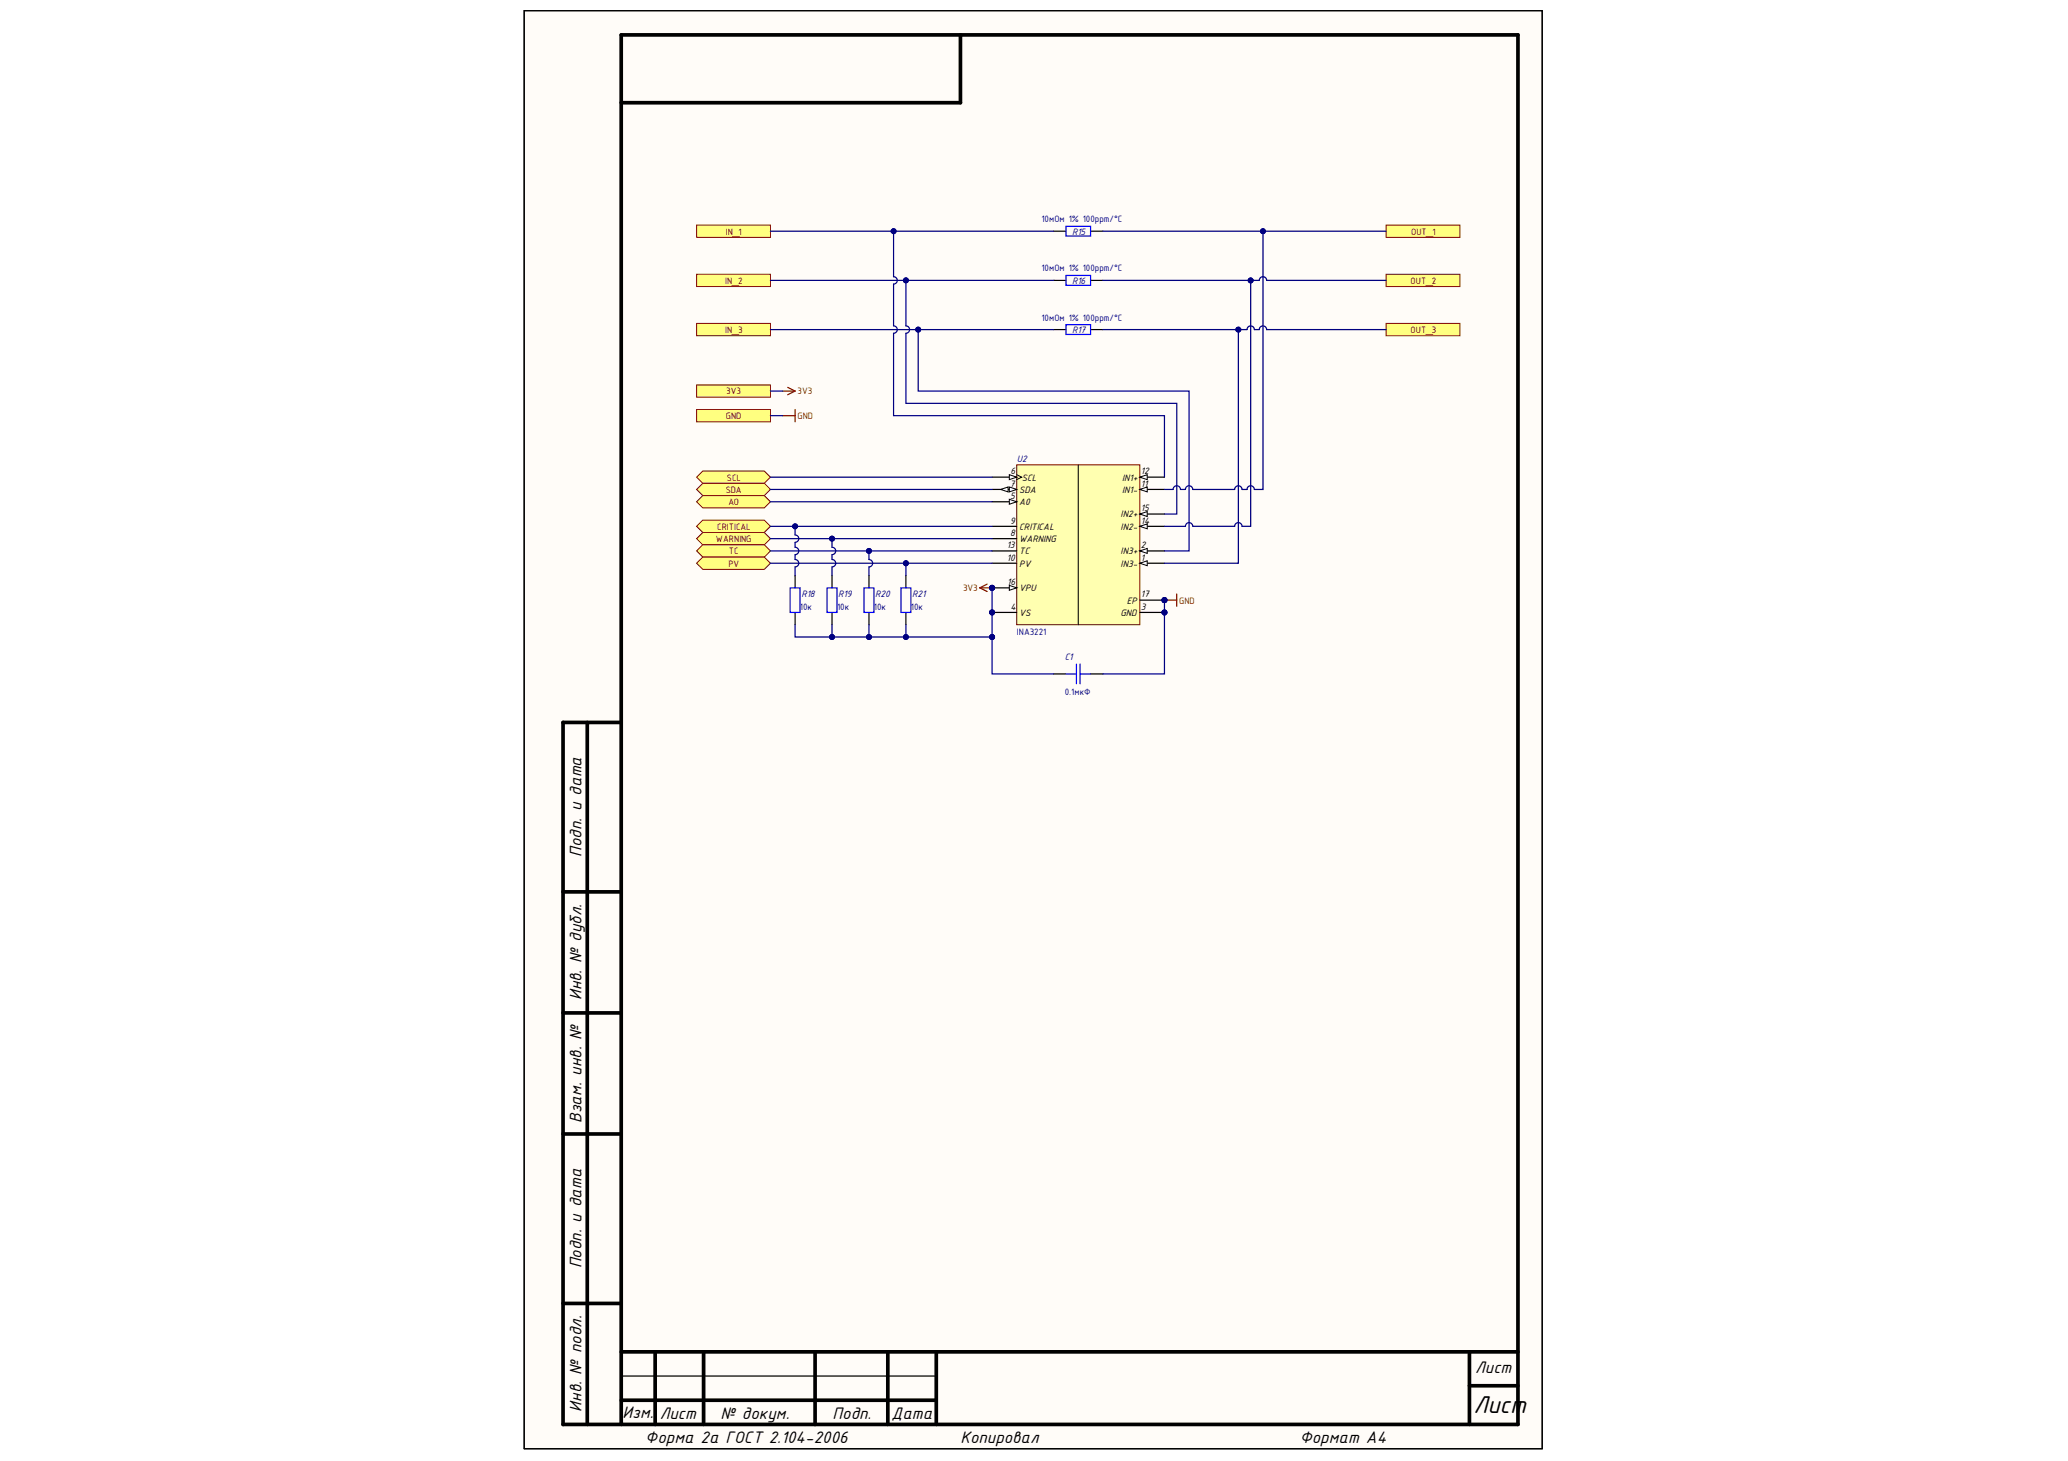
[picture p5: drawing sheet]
<svg xmlns="http://www.w3.org/2000/svg" width="297mm" height="210mm" viewBox="0 0 297 210" stroke-linecap="round" stroke-linejoin="round" font-family="sans-serif">
<defs><g id="words">
<text font-size="3.8" x="211.6" y="203.1">Лист</text>
<g font-size="2.6">
<text x="83.5" y="123.1" transform="rotate(-90 83.5 123.1)">Подп. и дата</text>
<text x="83.5" y="143.7" transform="rotate(-90 83.5 143.7)">Инв. № дубл.</text>
<text x="83.5" y="161.4" transform="rotate(-90 83.5 161.4)">Взам. инв. №</text>
<text x="83.5" y="182.2" transform="rotate(-90 83.5 182.2)">Подп. и дата</text>
<text x="211.9" y="197.2">Лист</text>
<text x="83.5" y="202.8" transform="rotate(-90 83.5 202.8)">Инв. № подл.</text>
<text x="89.4" y="203.8">Изм.</text>
<text x="94.8" y="203.8">Лист</text>
<text x="103.5" y="203.8">№ докум.</text>
<text x="119.6" y="203.8">Подп.</text>
<text x="128.1" y="203.8">Дата</text>
<text x="92.7" y="207.3">Форма 2а ГОСТ 2.104-2006</text>
<text x="138" y="207.3">Копировал</text>
<text x="186.7" y="207.3">Формат А4</text>
</g>
<g font-size="1.4" fill="#800000">
<text x="104.2" y="33.7">IN_1</text>
<text x="202.7" y="33.7">OUT_1</text>
<text x="104.2" y="40.8">IN_2</text>
<text x="202.6" y="40.8">OUT_2</text>
<text x="104.2" y="47.8">IN_3</text>
<text x="202.6" y="47.8">OUT_3</text>
<text x="104.3" y="56.7">3V3</text>
<text x="114.6" y="56.7">3V3</text>
<text x="104.3" y="60.2">GND</text>
<text x="114.6" y="60.2">GND</text>
<text x="104.2" y="70.8">SDA</text>
<text x="104.4" y="69.1">SCL</text>
<text x="102.8" y="77.9">WARNING</text>
<text x="103" y="76.1">CRITICAL</text>
<text x="104.6" y="72.6">AO</text>
<text x="104.6" y="81.4">PV</text>
<text x="104.7" y="79.7">TC</text>
<text x="138.3" y="84.9">3V3</text>
<text x="169.4" y="86.7">GND</text>
</g>
<g font-size="1.4" fill="#000080">
<text x="149.6" y="31.9">10мОм 1% 100ppm/°C</text>
<text x="154" y="33.7">R15</text>
<text x="149.6" y="39">10мОм 1% 100ppm/°C</text>
<text x="154" y="40.8">R16</text>
<text x="149.6" y="46.1">10мОм 1% 100ppm/°C</text>
<text x="154" y="47.8">R17</text>
<text x="146" y="66.4">U2</text>
<text x="114.9" y="87.6">10к</text>
<text x="115.1" y="85.8">R18</text>
<text x="120.2" y="87.6">10к</text>
<text x="120.4" y="85.8">R19</text>
<text x="125.5" y="87.6">10к</text>
<text x="125.7" y="85.8">R20</text>
<text x="130.8" y="87.6">10к</text>
<text x="131" y="85.8">R21</text>
<text x="146" y="91.2">INA3221</text>
<text x="152.9" y="94.8">C1</text>
<text x="152.9" y="99.8">0.1мкФ</text>
</g>
<g font-size="1.4">
<text x="145.1" y="69.9">7</text>
<text x="145.1" y="71.7">5</text>
<text x="145.1" y="68.2">6</text>
<text x="146.4" y="70.8">SDA</text>
<text x="146.8" y="69.1">SCL</text>
<text x="161.2" y="70.8">IN1-</text>
<text x="161.2" y="69.1">IN1+</text>
<text x="163.9" y="69.9">11</text>
<text x="163.9" y="68.2">12</text>
<text x="145.1" y="77">8</text>
<text x="145.1" y="75.2">9</text>
<text x="146.4" y="72.6">A0</text>
<text x="146.4" y="77.9">WARNING</text>
<text x="146.4" y="76.1">CRITICAL</text>
<text x="161" y="76.1">IN2-</text>
<text x="161" y="74.3">IN2+</text>
<text x="163.9" y="75.2">14</text>
<text x="163.9" y="73.5">15</text>
<text x="144.6" y="78.8">13</text>
<text x="144.6" y="80.6">10</text>
<text x="146.4" y="81.4">PV</text>
<text x="146.4" y="79.7">TC</text>
<text x="161" y="81.4">IN3-</text>
<text x="161" y="79.7">IN3+</text>
<text x="163.9" y="80.6">1</text>
<text x="163.9" y="78.8">2</text>
<text x="144.7" y="84.1">16</text>
<text x="145.1" y="87.6">4</text>
<text x="146.4" y="88.5">VS</text>
<text x="146.4" y="84.9">VPU</text>
<text x="161" y="88.5">GND</text>
<text x="161.9" y="86.7">EP</text>
<text x="163.9" y="87.6">3</text>
<text x="163.9" y="85.8">17</text>
</g>
</g></defs>
<path d="M75.3 1.5h146.2v206.6h-146.2z" fill-rule="evenodd" fill="#fffcf8"/>
<path d="M75.3 1.5h146.2v206.6h-146.2z" fill="none" stroke="#000" stroke-width=".14"/>
<path d="M75.3 1.5h146.2v206.6h-146.2z" fill-rule="evenodd" fill="#fffcf8"/>
<path d="M75.3 1.5h146.2v206.6h-146.2z" fill="none" stroke="#000" stroke-width=".14"/>
<g fill="none" stroke="#000" stroke-width=".53">
<path d="M138 5v9.8h-48.8M80.9 103.8h8.3M80.9 103.8v100.9h137.1v-199.7h-128.8v199.7M84.4 103.8v100.9M80.9 128.1h8.3M80.9 145.5h8.3M80.9 162.9h8.3M80.9 187.3h8.3M89.2 194.2h128.8M94.1 194.2v10.5M101.1 194.2v10.5M117.1 194.2v10.5"/>
<path d="M127.5 194.2v10.5M134.5 194.2v10.5M211.1 194.2v10.5M211.1 199.1h6.9M89.2 201.2h45.3"/>
</g>
<path d="M75.3 1.5h146.2v206.6h-146.2zM89.2 197.7h45.3" fill="none" stroke="#000" stroke-width=".18"/>
<circle cx="167.3" cy="88" r=".35" fill="#000080"/>
<circle cx="167.3" cy="88" r=".35" fill="none" stroke="#000080" stroke-width=".14"/>
<circle cx="142.5" cy="88" r=".35" fill="#000080"/>
<circle cx="142.5" cy="88" r=".35" fill="none" stroke="#000080" stroke-width=".14"/>
<circle cx="142.5" cy="84.5" r=".35" fill="#000080"/>
<circle cx="142.5" cy="84.5" r=".35" fill="none" stroke="#000080" stroke-width=".14"/>
<circle cx="167.3" cy="86.2" r=".35" fill="#000080"/>
<circle cx="167.3" cy="86.2" r=".35" fill="none" stroke="#000080" stroke-width=".14"/>
<path d="M146 66.8h17.7v23h-17.7z" fill-rule="evenodd" fill="#ffffb0"/>
<path d="M146 66.8h17.7v23h-17.7z" fill="none" stroke="#800000" stroke-width=".14"/>
<path d="M163.7 80.9h3.6" fill="none" stroke="#000" stroke-width=".17"/>
<path d="M163.7 80.9l1.1-.3v.7z" fill="#f8fcff"/>
<path d="M163.7 80.9l1.1-.3v.7z" fill="none" stroke="#000" stroke-width=".14"/>
<path d="M163.7 79.2h3.6" fill="none" stroke="#000" stroke-width=".17"/>
<path d="M163.7 79.2l1.1-.4v.7z" fill="#f8fcff"/>
<path d="M163.7 79.2l1.1-.4v.7z" fill="none" stroke="#000" stroke-width=".14"/>
<path d="M163.7 88h3.6" fill="none" stroke="#000" stroke-width=".17"/>
<circle cx="167.3" cy="88" r=".35" fill="#000080"/>
<circle cx="167.3" cy="88" r=".35" fill="none" stroke="#000080" stroke-width=".14"/>
<path d="M142.5 88h3.5" fill="none" stroke="#000" stroke-width=".17"/>
<circle cx="142.5" cy="88" r=".35" fill="#000080"/>
<circle cx="142.5" cy="88" r=".35" fill="none" stroke="#000080" stroke-width=".14"/>
<path d="M142.5 72.1h3.5" fill="none" stroke="#000" stroke-width=".17"/>
<path d="M145 71.7l1 .4-1 .3z" fill="#f8fcff"/>
<path d="M145 71.7l1 .4-1 .3z" fill="none" stroke="#000" stroke-width=".14"/>
<path d="M142.5 68.6h3.5" fill="none" stroke="#000" stroke-width=".17"/>
<path d="M145 68.2l1 .4-1 .3z" fill="#f8fcff"/>
<path d="M145 68.2l1 .4-1 .3zM146 68.2l.7 .4-.7 .3" fill="none" stroke="#000" stroke-width=".14"/>
<path d="M142.5 70.3h3.5" fill="none" stroke="#000" stroke-width=".17"/>
<path d="M145 70l1 .3-1 .4z" fill="#f8fcff"/>
<path d="M145 70l1 .3-1 .4z" fill="none" stroke="#000" stroke-width=".14"/>
<path d="M143.7 70.3l1.1-.3v.7z" fill="#f8fcff"/>
<path d="M143.7 70.3l1.1-.3v.7z" fill="none" stroke="#000" stroke-width=".14"/>
<path d="M142.5 77.4h3.5M142.5 75.6h3.5M163.7 70.3h3.6M142.5 80.9h3.5" fill="none" stroke="#000" stroke-width=".17"/>
<path d="M163.7 70.3l1.1-.3v.7z" fill="#f8fcff"/>
<path d="M163.7 70.3l1.1-.3v.7z" fill="none" stroke="#000" stroke-width=".14"/>
<path d="M163.7 68.6h3.6" fill="none" stroke="#000" stroke-width=".17"/>
<path d="M163.7 68.6l1.1-.4v.7z" fill="#f8fcff"/>
<path d="M163.7 68.6l1.1-.4v.7z" fill="none" stroke="#000" stroke-width=".14"/>
<path d="M142.5 79.2h3.5M163.7 75.6h3.6" fill="none" stroke="#000" stroke-width=".17"/>
<path d="M163.7 75.6l1.1-.3v.7z" fill="#f8fcff"/>
<path d="M163.7 75.6l1.1-.3v.7z" fill="none" stroke="#000" stroke-width=".14"/>
<path d="M163.7 73.9h3.6" fill="none" stroke="#000" stroke-width=".17"/>
<path d="M163.7 73.9l1.1-.4v.7z" fill="#f8fcff"/>
<path d="M163.7 73.9l1.1-.4v.7z" fill="none" stroke="#000" stroke-width=".14"/>
<path d="M142.5 84.5h3.5" fill="none" stroke="#000" stroke-width=".17"/>
<path d="M145 84.1l1 .4-1 .3z" fill="#f8fcff"/>
<path d="M145 84.1l1 .4-1 .3z" fill="none" stroke="#000" stroke-width=".14"/>
<circle cx="142.5" cy="84.5" r=".35" fill="#000080"/>
<circle cx="142.5" cy="84.5" r=".35" fill="none" stroke="#000080" stroke-width=".14"/>
<path d="M163.7 86.2h3.6" fill="none" stroke="#000" stroke-width=".17"/>
<circle cx="167.3" cy="86.2" r=".35" fill="#000080"/>
<circle cx="167.3" cy="86.2" r=".35" fill="none" stroke="#000080" stroke-width=".14"/>
<path d="M154.9 66.8v23" fill="none" stroke="#000" stroke-width=".14"/>
<path d="M100.1 68.6l.8-.9h8.9l.9 .9-.9 .8h-8.9z" fill-rule="evenodd" fill="#ffff80"/>
<path d="M100.1 68.6l.8-.9h8.9l.9 .9-.9 .8h-8.9z" fill="none" stroke="#800000" stroke-width=".14"/>
<path d="M100.1 70.3l.8-.9h8.9l.9 .9-.9 .9h-8.9z" fill-rule="evenodd" fill="#ffff80"/>
<path d="M100.1 70.3l.8-.9h8.9l.9 .9-.9 .9h-8.9z" fill="none" stroke="#800000" stroke-width=".14"/>
<path d="M100.9 71.2h8.9l.9 .9-.9 .9h-8.9l-.8-.9z" fill-rule="evenodd" fill="#ffff80"/>
<path d="M100.9 71.2h8.9l.9 .9-.9 .9h-8.9l-.8-.9z" fill="none" stroke="#800000" stroke-width=".14"/>
<path d="M112.4 56.2h1.8M113.1 55.7l1.1 .5M114.2 56.2l-1.1 .5" fill="none" stroke="#800000" stroke-width=".17"/>
<path d="M100.1 55.3h10.6v1.8h-10.6z" fill-rule="evenodd" fill="#ffff80"/>
<path d="M100.1 55.3h10.6v1.8h-10.6z" fill="none" stroke="#800000" stroke-width=".14"/>
<path d="M100.1 58.8h10.6v1.8h-10.6z" fill-rule="evenodd" fill="#ffff80"/>
<path d="M100.1 58.8h10.6v1.8h-10.6z" fill="none" stroke="#800000" stroke-width=".14"/>
<path d="M167.3 86.2h1.7M169 85.3v1.8" fill="none" stroke="#800000" stroke-width=".17"/>
<circle cx="167.3" cy="86.2" r=".35" fill="#000080"/>
<circle cx="167.3" cy="86.2" r=".35" fill="none" stroke="#000080" stroke-width=".14"/>
<path d="M140.7 84.5l1.1 .5M140.7 84.5h1.8M141.8 83.9l-1.1 .6" fill="none" stroke="#800000" stroke-width=".17"/>
<circle cx="142.5" cy="84.5" r=".35" fill="#000080"/>
<circle cx="142.5" cy="84.5" r=".35" fill="none" stroke="#000080" stroke-width=".14"/>
<path d="M151.3 33.2h1.8M156.6 33.2h1.8M151.3 40.3h1.8M151.3 47.4h1.8M156.6 40.3h1.8M156.6 47.4h1.8" fill="none" stroke="#000" stroke-width=".17"/>
<path d="M153.1 32.5h3.5v1.4h-3.5zM153.1 39.6h3.5v1.4h-3.5zM153.1 46.6h3.5v1.5h-3.5z" fill="none" stroke="#00f" stroke-width=".17"/>
<path d="M100.1 32.3h10.6v1.8h-10.6z" fill-rule="evenodd" fill="#ffff80"/>
<path d="M100.1 32.3h10.6v1.8h-10.6z" fill="none" stroke="#800000" stroke-width=".14"/>
<path d="M100.1 39.4h10.6v1.8h-10.6z" fill-rule="evenodd" fill="#ffff80"/>
<path d="M100.1 39.4h10.6v1.8h-10.6z" fill="none" stroke="#800000" stroke-width=".14"/>
<path d="M100.1 46.5h10.6v1.7h-10.6z" fill-rule="evenodd" fill="#ffff80"/>
<path d="M100.1 46.5h10.6v1.7h-10.6z" fill="none" stroke="#800000" stroke-width=".14"/>
<path d="M199.1 32.3h10.6v1.8h-10.6z" fill-rule="evenodd" fill="#ffff80"/>
<path d="M199.1 32.3h10.6v1.8h-10.6z" fill="none" stroke="#800000" stroke-width=".14"/>
<path d="M199.1 39.4h10.6v1.8h-10.6z" fill-rule="evenodd" fill="#ffff80"/>
<path d="M199.1 39.4h10.6v1.8h-10.6z" fill="none" stroke="#800000" stroke-width=".14"/>
<path d="M199.1 46.5h10.6v1.7h-10.6z" fill-rule="evenodd" fill="#ffff80"/>
<path d="M199.1 46.5h10.6v1.7h-10.6z" fill="none" stroke="#800000" stroke-width=".14"/>
<path d="M112.4 59.7h1.8M114.2 58.8v1.8" fill="none" stroke="#800000" stroke-width=".17"/>
<path d="M114.2 82.7v1.8M114.2 88v1.8M119.5 82.7v1.8M119.5 88v1.8M124.8 82.7v1.8M124.8 88v1.8M130.1 82.7v1.8M130.1 88v1.8M151.3 96.8h1.8M156.6 96.8h1.8" fill="none" stroke="#000" stroke-width=".17"/>
<path d="M113.5 84.5h1.4v3.5h-1.4zM118.8 84.5h1.4v3.5h-1.4zM124.1 84.5h1.4v3.5h-1.4zM129.4 84.5h1.4v3.5h-1.4zM153.1 96.8h1.4M154.6 95.4v2.8M155.1 95.4v2.8M155.2 96.8h1.4" fill="none" stroke="#00f" stroke-width=".17"/>
<path d="M100.9 74.7h8.9l.9 .9-.9 .9h-8.9l-.8-.9z" fill-rule="evenodd" fill="#ffff80"/>
<path d="M100.9 74.7h8.9l.9 .9-.9 .9h-8.9l-.8-.9z" fill="none" stroke="#800000" stroke-width=".14"/>
<path d="M100.1 77.4l.8-.9h8.9l.9 .9-.9 .9h-8.9z" fill-rule="evenodd" fill="#ffff80"/>
<path d="M100.1 77.4l.8-.9h8.9l.9 .9-.9 .9h-8.9z" fill="none" stroke="#800000" stroke-width=".14"/>
<path d="M100.1 79.2l.8-.9h8.9l.9 .9-.9 .8h-8.9z" fill-rule="evenodd" fill="#ffff80"/>
<path d="M100.1 79.2l.8-.9h8.9l.9 .9-.9 .8h-8.9z" fill="none" stroke="#800000" stroke-width=".14"/>
<path d="M100.1 80.9l.8-.9h8.9l.9 .9-.9 .9h-8.9z" fill-rule="evenodd" fill="#ffff80"/>
<path d="M100.1 80.9l.8-.9h8.9l.9 .9-.9 .9h-8.9z" fill="none" stroke="#800000" stroke-width=".14"/>
<path d="M110.7 80.9h19.4" fill="none" stroke="#000080" stroke-width=".17"/>
<circle cx="130.1" cy="80.9" r=".35" fill="#000080"/>
<circle cx="130.1" cy="80.9" r=".35" fill="none" stroke="#000080" stroke-width=".14"/>
<path d="M110.7 79.2h14.1" fill="none" stroke="#000080" stroke-width=".17"/>
<circle cx="124.8" cy="79.2" r=".35" fill="#000080"/>
<circle cx="124.8" cy="79.2" r=".35" fill="none" stroke="#000080" stroke-width=".14"/>
<path d="M110.7 77.4h8.8" fill="none" stroke="#000080" stroke-width=".17"/>
<circle cx="119.5" cy="77.4" r=".35" fill="#000080"/>
<circle cx="119.5" cy="77.4" r=".35" fill="none" stroke="#000080" stroke-width=".14"/>
<path d="M110.7 75.6h3.5" fill="none" stroke="#000080" stroke-width=".17"/>
<circle cx="114.2" cy="75.6" r=".35" fill="#000080"/>
<circle cx="114.2" cy="75.6" r=".35" fill="none" stroke="#000080" stroke-width=".14"/>
<path d="M110.7 59.7h1.7M110.7 56.2h1.7M110.7 47.4h21.2M110.7 72.1h31.8M110.7 70.3h31.8M110.7 68.6h31.8" fill="none" stroke="#000080" stroke-width=".17"/>
<circle cx="131.9" cy="47.4" r=".35" fill="#000080"/>
<circle cx="131.9" cy="47.4" r=".35" fill="none" stroke="#000080" stroke-width=".14"/>
<path d="M110.7 40.3h19.4" fill="none" stroke="#000080" stroke-width=".17"/>
<circle cx="130.1" cy="40.3" r=".35" fill="#000080"/>
<circle cx="130.1" cy="40.3" r=".35" fill="none" stroke="#000080" stroke-width=".14"/>
<path d="M110.7 33.2h17.6" fill="none" stroke="#000080" stroke-width=".17"/>
<circle cx="128.4" cy="33.2" r=".35" fill="#000080"/>
<circle cx="128.4" cy="33.2" r=".35" fill="none" stroke="#000080" stroke-width=".14"/>
<path d="M114.2 89.8v1.7h28.3" fill="none" stroke="#000080" stroke-width=".17"/>
<circle cx="142.5" cy="91.5" r=".35" fill="#000080"/>
<circle cx="142.5" cy="91.5" r=".35" fill="none" stroke="#000080" stroke-width=".14"/>
<circle cx="130.1" cy="91.5" r=".35" fill="#000080"/>
<circle cx="130.1" cy="91.5" r=".35" fill="none" stroke="#000080" stroke-width=".14"/>
<circle cx="124.8" cy="91.5" r=".35" fill="#000080"/>
<circle cx="124.8" cy="91.5" r=".35" fill="none" stroke="#000080" stroke-width=".14"/>
<circle cx="119.5" cy="91.5" r=".35" fill="#000080"/>
<circle cx="119.5" cy="91.5" r=".35" fill="none" stroke="#000080" stroke-width=".14"/>
<path d="M142.5 75.6h-28.3v1.3a.53 .53 0 0 1 .5 .5 .53 .53 0 0 1-.5 .5v.7a.53 .53 0 0 1 .5 .6 .53 .53 0 0 1-.5 .5v.7a.53 .53 0 0 1 .5 .5 .53 .53 0 0 1-.5 .5v1.3" fill="none" stroke="#000080" stroke-width=".17"/>
<circle cx="114.2" cy="75.6" r=".35" fill="#000080"/>
<circle cx="114.2" cy="75.6" r=".35" fill="none" stroke="#000080" stroke-width=".14"/>
<path d="M142.5 77.4h-23v1.2a.53 .53 0 0 1 .5 .6 .53 .53 0 0 1-.5 .5v.7a.53 .53 0 0 1 .5 .5 .53 .53 0 0 1-.5 .5v1.3" fill="none" stroke="#000080" stroke-width=".17"/>
<circle cx="119.5" cy="77.4" r=".35" fill="#000080"/>
<circle cx="119.5" cy="77.4" r=".35" fill="none" stroke="#000080" stroke-width=".14"/>
<path d="M142.5 79.2h-17.7v1.2a.53 .53 0 0 1 .5 .5 .53 .53 0 0 1-.5 .5v1.3" fill="none" stroke="#000080" stroke-width=".17"/>
<circle cx="124.8" cy="79.2" r=".35" fill="#000080"/>
<circle cx="124.8" cy="79.2" r=".35" fill="none" stroke="#000080" stroke-width=".14"/>
<path d="M151.3 33.2h-23v6.6a.53 .53 0 0 1 .6 .5 .53 .53 0 0 1-.6 .5v6a.53 .53 0 0 1 .6 .6 .53 .53 0 0 1-.6 .5v11.8h39v8.9" fill="none" stroke="#000080" stroke-width=".17"/>
<circle cx="128.4" cy="33.2" r=".35" fill="#000080"/>
<circle cx="128.4" cy="33.2" r=".35" fill="none" stroke="#000080" stroke-width=".14"/>
<path d="M142.5 80.9h-12.4v1.8" fill="none" stroke="#000080" stroke-width=".17"/>
<circle cx="130.1" cy="80.9" r=".35" fill="#000080"/>
<circle cx="130.1" cy="80.9" r=".35" fill="none" stroke="#000080" stroke-width=".14"/>
<path d="M151.3 40.3h-21.2v6.5a.53 .53 0 0 1 .5 .6 .53 .53 0 0 1-.5 .5v10.1h38.9v15.9h-1.7" fill="none" stroke="#000080" stroke-width=".17"/>
<circle cx="130.1" cy="40.3" r=".35" fill="#000080"/>
<circle cx="130.1" cy="40.3" r=".35" fill="none" stroke="#000080" stroke-width=".14"/>
<path d="M151.3 47.4h-19.4v8.8h38.9v23h-3.5" fill="none" stroke="#000080" stroke-width=".17"/>
<circle cx="131.9" cy="47.4" r=".35" fill="#000080"/>
<circle cx="131.9" cy="47.4" r=".35" fill="none" stroke="#000080" stroke-width=".14"/>
<path d="M142.5 91.5v5.3h8.8" fill="none" stroke="#000080" stroke-width=".17"/>
<circle cx="142.5" cy="91.5" r=".35" fill="#000080"/>
<circle cx="142.5" cy="91.5" r=".35" fill="none" stroke="#000080" stroke-width=".14"/>
<path d="M167.3 86.2v10.6h-8.9" fill="none" stroke="#000080" stroke-width=".17"/>
<circle cx="167.3" cy="88" r=".35" fill="#000080"/>
<circle cx="167.3" cy="88" r=".35" fill="none" stroke="#000080" stroke-width=".14"/>
<circle cx="167.3" cy="86.2" r=".35" fill="#000080"/>
<circle cx="167.3" cy="86.2" r=".35" fill="none" stroke="#000080" stroke-width=".14"/>
<path d="M158.4 47.4h19.5v33.5h-10.6" fill="none" stroke="#000080" stroke-width=".18"/>
<circle cx="177.9" cy="47.4" r=".35" fill="#000080"/>
<circle cx="177.9" cy="47.4" r=".35" fill="none" stroke="#000080" stroke-width=".14"/>
<path d="M167.3 75.6h3a.53 .53 0 0 1 .5-.5 .53 .53 0 0 1 .5 .5" fill="none" stroke="#000080" stroke-width=".17"/>
<path d="M158.4 40.3h21.2v35.3h-1.2a.53 .53 0 0 0-.5-.5 .53 .53 0 0 0-.6 .5h-6" fill="none" stroke="#000080" stroke-width=".18"/>
<circle cx="179.6" cy="40.3" r=".35" fill="#000080"/>
<circle cx="179.6" cy="40.3" r=".35" fill="none" stroke="#000080" stroke-width=".14"/>
<path d="M167.3 70.3h1.2a.53 .53 0 0 1 .5-.5 .53 .53 0 0 1 .6 .5h.7a.53 .53 0 0 1 .5-.5 .53 .53 0 0 1 .5 .5" fill="none" stroke="#000080" stroke-width=".17"/>
<path d="M158.4 33.2h23v37.1h-1.2a.53 .53 0 0 0-.6-.5 .53 .53 0 0 0-.5 .5h-.7a.53 .53 0 0 0-.5-.5 .53 .53 0 0 0-.6 .5h-6" fill="none" stroke="#000080" stroke-width=".18"/>
<circle cx="181.4" cy="33.2" r=".35" fill="#000080"/>
<circle cx="181.4" cy="33.2" r=".35" fill="none" stroke="#000080" stroke-width=".14"/>
<path d="M177.9 47.4h1.2a.53 .53 0 0 1 .5-.6 .53 .53 0 0 1 .6 .6h.7a.53 .53 0 0 1 .5-.6 .53 .53 0 0 1 .5 .6h17.2" fill="none" stroke="#000080" stroke-width=".18"/>
<circle cx="177.9" cy="47.4" r=".35" fill="#000080"/>
<circle cx="177.9" cy="47.4" r=".35" fill="none" stroke="#000080" stroke-width=".14"/>
<path d="M179.6 40.3h1.3a.53 .53 0 0 1 .5-.5 .53 .53 0 0 1 .5 .5h17.2" fill="none" stroke="#000080" stroke-width=".18"/>
<circle cx="179.6" cy="40.3" r=".35" fill="#000080"/>
<circle cx="179.6" cy="40.3" r=".35" fill="none" stroke="#000080" stroke-width=".14"/>
<path d="M181.4 33.2h17.7" fill="none" stroke="#000080" stroke-width=".18"/>
<circle cx="181.4" cy="33.2" r=".35" fill="#000080"/>
<circle cx="181.4" cy="33.2" r=".35" fill="none" stroke="#000080" stroke-width=".14"/>
<path d="M119.5 89.8v1.7" fill="none" stroke="#000080" stroke-width=".17"/>
<circle cx="119.5" cy="91.5" r=".35" fill="#000080"/>
<circle cx="119.5" cy="91.5" r=".35" fill="none" stroke="#000080" stroke-width=".14"/>
<path d="M124.8 89.8v1.7" fill="none" stroke="#000080" stroke-width=".17"/>
<circle cx="124.8" cy="91.5" r=".35" fill="#000080"/>
<circle cx="124.8" cy="91.5" r=".35" fill="none" stroke="#000080" stroke-width=".14"/>
<path d="M130.1 89.8v1.7" fill="none" stroke="#000080" stroke-width=".17"/>
<circle cx="130.1" cy="91.5" r=".35" fill="#000080"/>
<circle cx="130.1" cy="91.5" r=".35" fill="none" stroke="#000080" stroke-width=".14"/>
<path d="M142.5 84.5v7" fill="none" stroke="#000080" stroke-width=".17"/>
<circle cx="142.5" cy="91.5" r=".35" fill="#000080"/>
<circle cx="142.5" cy="91.5" r=".35" fill="none" stroke="#000080" stroke-width=".14"/>
<circle cx="142.5" cy="88" r=".35" fill="#000080"/>
<circle cx="142.5" cy="88" r=".35" fill="none" stroke="#000080" stroke-width=".14"/>
<circle cx="142.5" cy="84.5" r=".35" fill="#000080"/>
<circle cx="142.5" cy="84.5" r=".35" fill="none" stroke="#000080" stroke-width=".14"/>
<use href="#words"/>
</svg>
